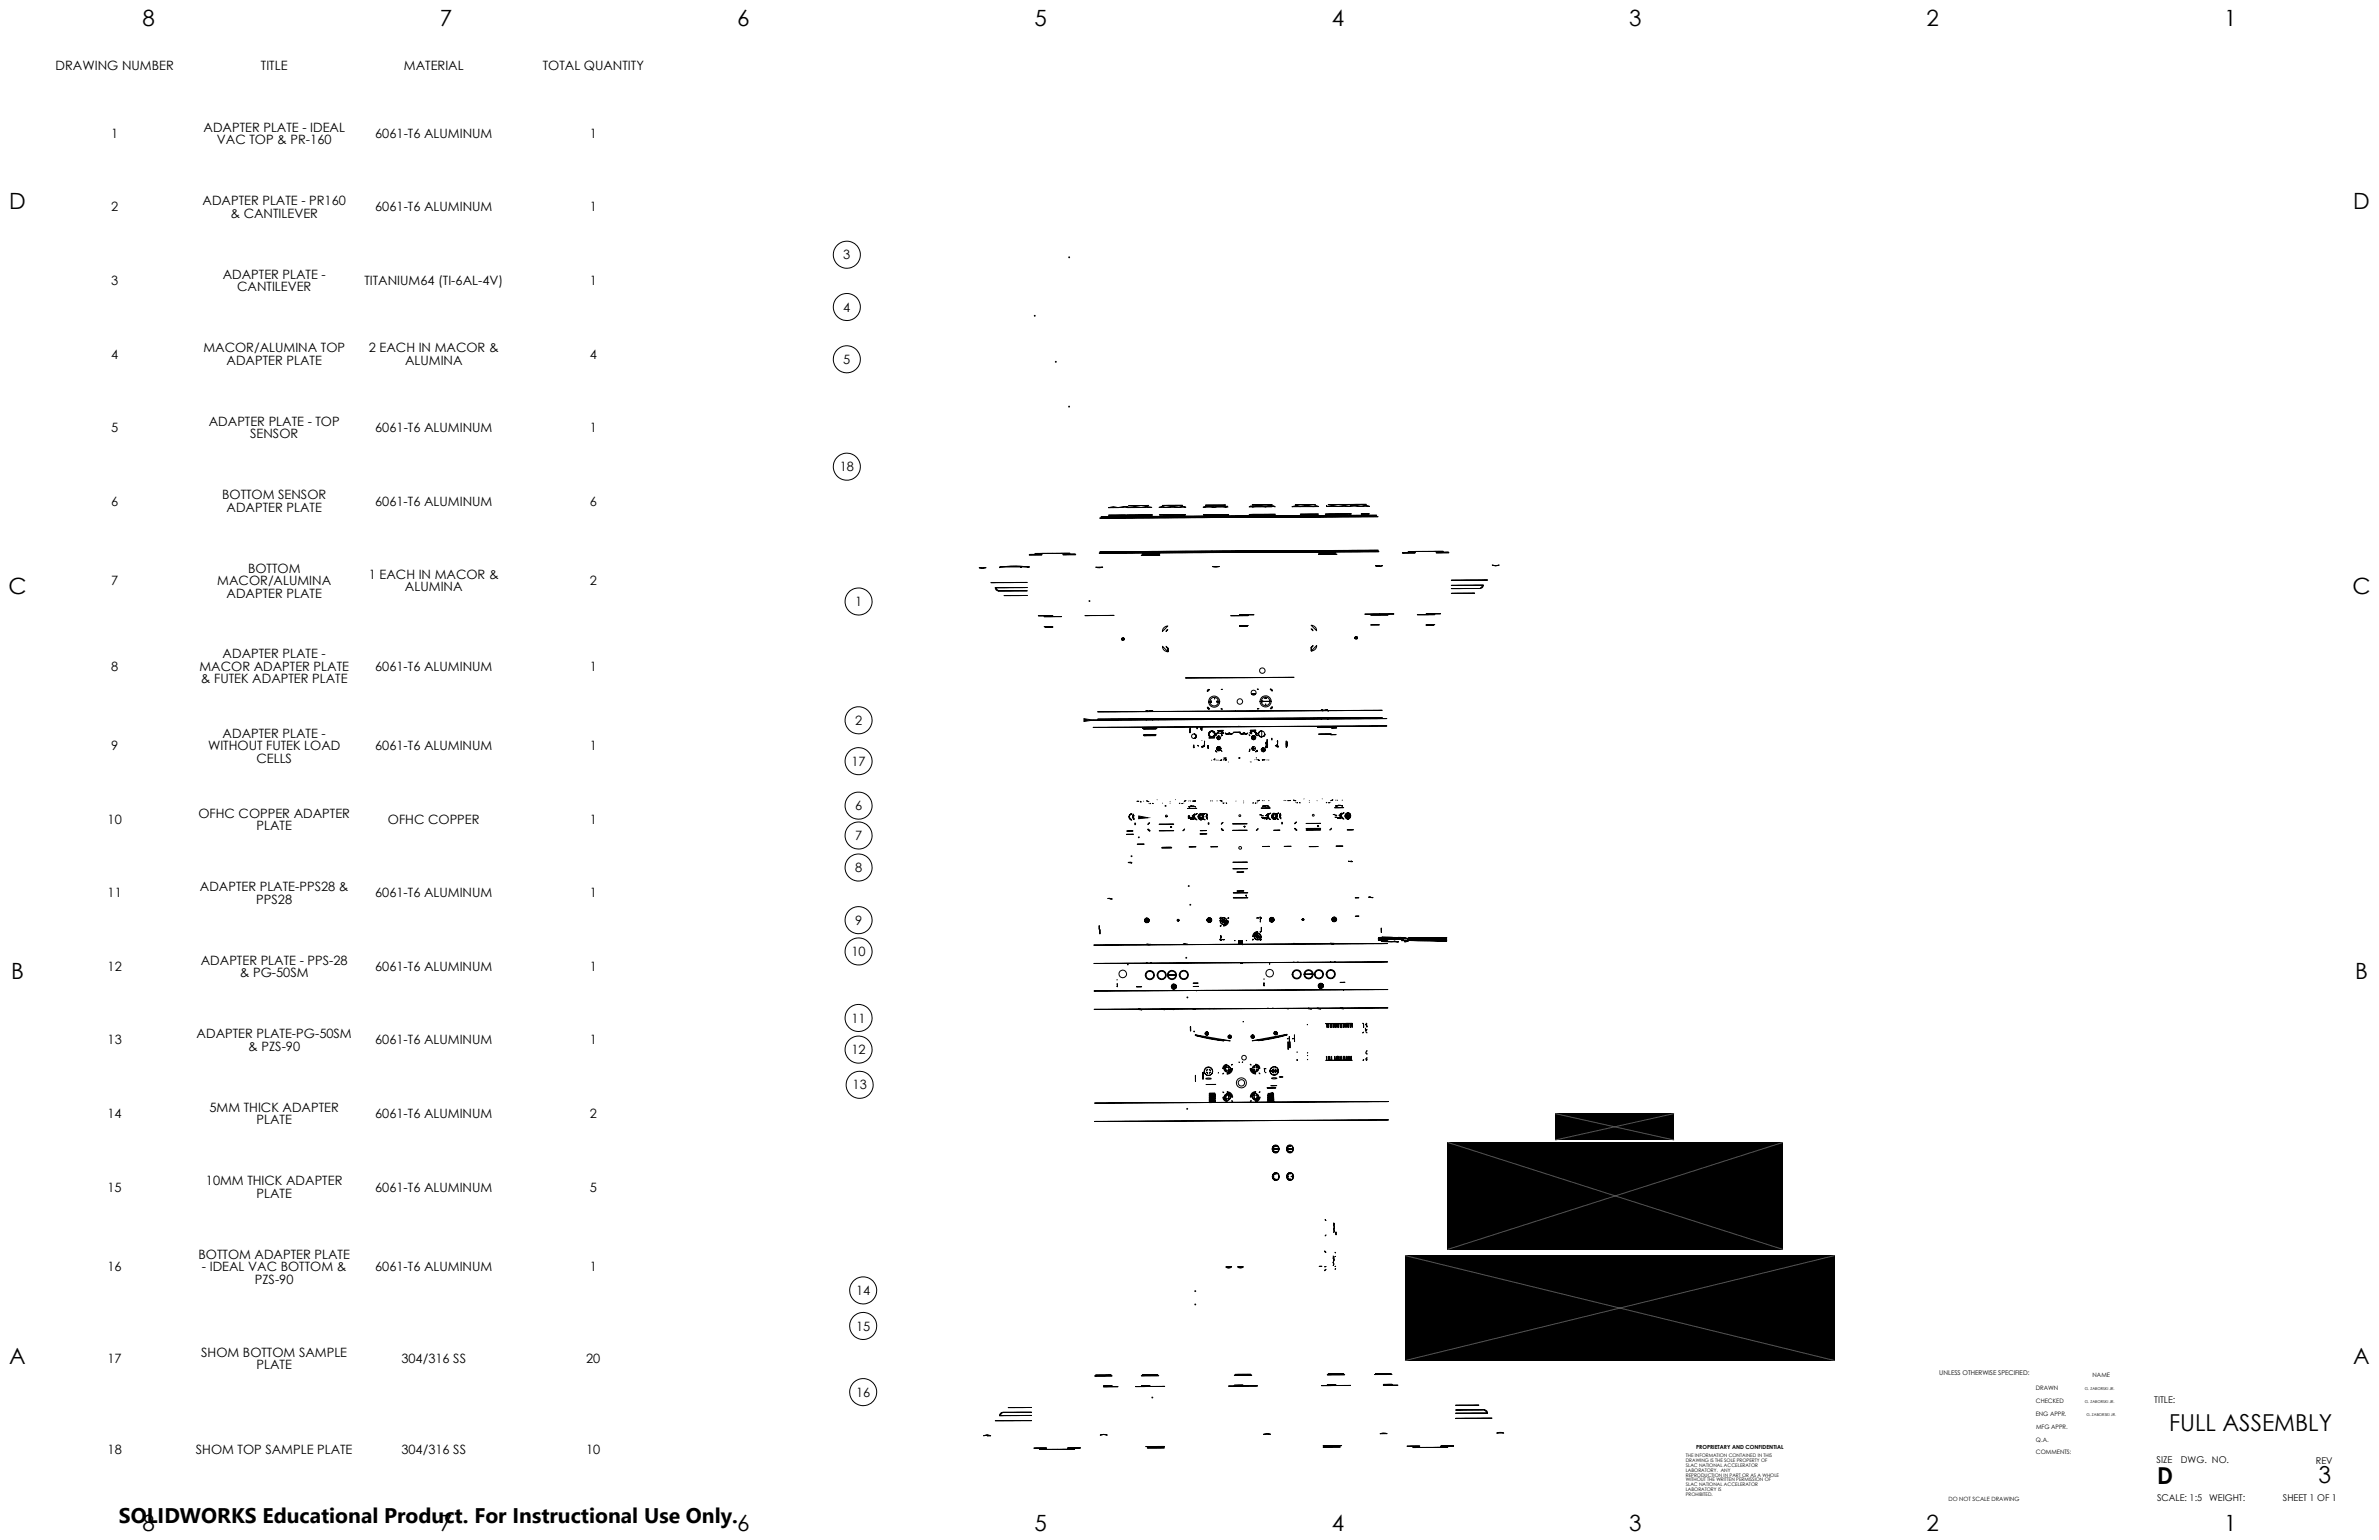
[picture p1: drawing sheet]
<svg xmlns="http://www.w3.org/2000/svg" width="864mm" height="559mm" viewBox="0 0 864 559" stroke-linecap="round" stroke-linejoin="round" font-family="sans-serif">
<defs><g id="words">
<g font-size="8.5">
<text x="787.4" y="519.3">FULL ASSEMBLY</text>
<text x="783.1" y="538.4">D</text>
<text x="841.7" y="538.3">3</text>
</g>
<g font-size="8.1">
<text x="51.7" y="9.3">8</text>
<text x="159.7" y="9.3">7</text>
<text x="267.6" y="9.3">6</text>
<text x="375.5" y="9.3">5</text>
<text x="483.5" y="9.3">4</text>
<text x="591.4" y="9.3">3</text>
<text x="699.4" y="9.3">2</text>
<text x="807.3" y="9.3">1</text>
<text x="3.3" y="76">D</text>
<text x="854.2" y="76">D</text>
<text x="3" y="215.7">C</text>
<text x="853.9" y="215.7">C</text>
<text x="4" y="355.4">B</text>
<text x="854.9" y="355.4">B</text>
<text x="3.3" y="495.1">A</text>
<text x="854.2" y="495.1">A</text>
<text x="51.7" y="555.4">8</text>
<text x="159.7" y="555.4">7</text>
<text x="267.6" y="555.4">6</text>
<text x="375.5" y="555.4">5</text>
<text x="483.5" y="555.4">4</text>
<text x="591.4" y="555.4">3</text>
<text x="699.4" y="555.4">2</text>
<text x="807.3" y="555.4">1</text>
</g>
<text font-size="7.7" x="43.2" y="552.5">SOLIDWORKS Educational Product. For Instructional Use Only.</text>
<g font-size="4.7">
<text x="20.2" y="25.5">DRAWING NUMBER</text>
<text x="94.7" y="25.5">TITLE</text>
<text x="146.6" y="25.5">MATERIAL</text>
<text x="197" y="25.5">TOTAL QUANTITY</text>
<text x="73.9" y="47.8">ADAPTER PLATE - IDEAL</text>
<text x="40.3" y="50">1</text>
<text x="78.7" y="52.3">VAC TOP &amp; PR-160</text>
<text x="136.2" y="50">6061-T6 ALUMINUM</text>
<text x="214.1" y="50">1</text>
<text x="40.3" y="76.7">2</text>
<text x="73.5" y="74.5">ADAPTER PLATE - PR160</text>
<text x="136.2" y="76.7">6061-T6 ALUMINUM</text>
<text x="214.1" y="76.7">1</text>
<text x="83.6" y="79">&amp; CANTILEVER</text>
<text x="306.1" y="94.1">3</text>
<text x="80.8" y="101.2">ADAPTER PLATE -</text>
<text x="40.3" y="103.4">3</text>
<text x="86.1" y="105.7">CANTILEVER</text>
<text x="132.3" y="103.4">TITANIUM64 (TI-6AL-4V)</text>
<text x="214.1" y="103.4">1</text>
<text x="306.1" y="113.1">4</text>
<text x="40.3" y="130.1">4</text>
<text x="73.8" y="127.8">MACOR/ALUMINA TOP</text>
<text x="133.9" y="127.8">2 EACH IN MACOR &amp;</text>
<text x="214.1" y="130.1">4</text>
<text x="82.3" y="132.4">ADAPTER PLATE</text>
<text x="147" y="132.4">ALUMINA</text>
<text x="306.1" y="132">5</text>
<text x="75.8" y="154.5">ADAPTER PLATE - TOP</text>
<text x="40.3" y="156.8">5</text>
<text x="90.8" y="159.1">SENSOR</text>
<text x="136.2" y="156.8">6061-T6 ALUMINUM</text>
<text x="214.1" y="156.8">1</text>
<text x="304.8" y="171">18</text>
<text x="40.3" y="183.5">6</text>
<text x="80.6" y="181.2">BOTTOM SENSOR</text>
<text x="82.2" y="185.7">ADAPTER PLATE</text>
<text x="136.2" y="183.5">6061-T6 ALUMINUM</text>
<text x="214.1" y="183.5">6</text>
<text x="90" y="207.8">BOTTOM</text>
<text x="40.3" y="212.3">7</text>
<text x="78.9" y="212.3">MACOR/ALUMINA</text>
<text x="133.9" y="210.1">1 EACH IN MACOR &amp;</text>
<text x="147" y="214.6">ALUMINA</text>
<text x="214.1" y="212.3">2</text>
<text x="82.2" y="216.9">ADAPTER PLATE</text>
<text x="310.4" y="219.9">1</text>
<text x="80.8" y="238.9">ADAPTER PLATE -</text>
<text x="40.3" y="243.4">8</text>
<text x="72.4" y="243.4">MACOR ADAPTER PLATE</text>
<text x="136.2" y="243.4">6061-T6 ALUMINUM</text>
<text x="214.1" y="243.4">1</text>
<text x="72.9" y="247.9">&amp; FUTEK ADAPTER PLATE</text>
<text x="310.4" y="263">2</text>
<text x="80.8" y="267.7">ADAPTER PLATE -</text>
<text x="40.3" y="272.2">9</text>
<text x="75.5" y="272.2">WITHOUT FUTEK LOAD</text>
<text x="136.2" y="272.2">6061-T6 ALUMINUM</text>
<text x="214.1" y="272.2">1</text>
<text x="93.1" y="276.8">CELLS</text>
<text x="309.1" y="277.9">17</text>
<text x="39" y="298.9">10</text>
<text x="72" y="296.7">OFHC COPPER ADAPTER</text>
<text x="140.8" y="298.9">OFHC COPPER</text>
<text x="214.1" y="298.9">1</text>
<text x="310.4" y="294">6</text>
<text x="93.1" y="301.2">PLATE</text>
<text x="310.4" y="304.9">7</text>
<text x="310.4" y="316.5">8</text>
<text x="72.5" y="323.4">ADAPTER PLATE-PPS28 &amp;</text>
<text x="39" y="325.6">11</text>
<text x="93" y="327.9">PPS28</text>
<text x="136.2" y="325.6">6061-T6 ALUMINUM</text>
<text x="214.1" y="325.6">1</text>
<text x="310.4" y="335.6">9</text>
<text x="309.1" y="346.9">10</text>
<text x="39" y="352.3">12</text>
<text x="72.9" y="350">ADAPTER PLATE - PPS-28</text>
<text x="136.2" y="352.3">6061-T6 ALUMINUM</text>
<text x="214.1" y="352.3">1</text>
<text x="87.1" y="354.6">&amp; PG-50SM</text>
<text x="309.1" y="371.1">11</text>
<text x="71.4" y="376.7">ADAPTER PLATE-PG-50SM</text>
<text x="39" y="379">13</text>
<text x="90.1" y="381.3">&amp; PZS-90</text>
<text x="136.2" y="379">6061-T6 ALUMINUM</text>
<text x="214.1" y="379">1</text>
<text x="309.1" y="382.5">12</text>
<text x="309.5" y="395.3">13</text>
<text x="39" y="405.7">14</text>
<text x="76" y="403.4">5MM THICK ADAPTER</text>
<text x="93.1" y="408">PLATE</text>
<text x="136.2" y="405.7">6061-T6 ALUMINUM</text>
<text x="214.1" y="405.7">2</text>
<text x="74.8" y="430.1">10MM THICK ADAPTER</text>
<text x="39" y="432.4">15</text>
<text x="93.1" y="434.6">PLATE</text>
<text x="136.2" y="432.4">6061-T6 ALUMINUM</text>
<text x="214.1" y="432.4">5</text>
<text x="39" y="461.2">16</text>
<text x="72.1" y="456.7">BOTTOM ADAPTER PLATE</text>
<text x="73.3" y="461.2">- IDEAL VAC BOTTOM &amp;</text>
<text x="136.2" y="461.2">6061-T6 ALUMINUM</text>
<text x="214.1" y="461.2">1</text>
<text x="92.5" y="465.8">PZS-90</text>
<text x="310.8" y="469.9">14</text>
<text x="310.8" y="482.8">15</text>
<text x="39" y="494.5">17</text>
<text x="73.1" y="492.3">SHOM BOTTOM SAMPLE</text>
<text x="93.1" y="496.8">PLATE</text>
<text x="145.7" y="494.5">304/316 SS</text>
<text x="212.8" y="494.5">20</text>
<text x="310.8" y="506.8">16</text>
<text x="39" y="527.8">18</text>
<text x="71.1" y="527.8">SHOM TOP SAMPLE PLATE</text>
<text x="145.7" y="527.8">304/316 SS</text>
<text x="212.8" y="527.8">10</text>
</g>
<g font-size="3.4">
<text x="782" y="508.9">TITLE:</text>
<text x="782.9" y="531">SIZE</text>
<text x="791.7" y="531">DWG. NO.</text>
<text x="840.7" y="531.1">REV</text>
<text x="783" y="544.6">SCALE: 1:5</text>
<text x="801.9" y="544.7">WEIGHT:</text>
<text x="828.7" y="544.6">SHEET 1 OF 1</text>
</g>
<text font-size="2.4" x="704" y="499.1">UNLESS OTHERWISE SPECIFIED:</text>
<g font-size="2.2">
<text x="759.6" y="499.5">NAME</text>
<text x="739" y="504.3">DRAWN</text>
<text x="739.1" y="509.2">CHECKED</text>
<text x="739" y="513.9">ENG APPR.</text>
<text x="739.1" y="518.6">MFG APPR.</text>
<text x="739.1" y="523.3">Q.A.</text>
<text x="739.1" y="527.5">COMMENTS:</text>
</g>
<text font-size="2.1" x="707.3" y="544.5">DO NOT SCALE DRAWING</text>
<text font-size="2" x="615.7" y="525.8">PROPRIETARY AND CONFIDENTIAL</text>
<g font-size="1.8">
<text x="612" y="528.7">THE INFORMATION CONTAINED IN THIS</text>
<text x="612" y="530.5">DRAWING IS THE SOLE PROPERTY OF</text>
<text x="612" y="532.2">SLAC NATIONAL ACCELERATOR</text>
<text x="612" y="534">LABORATORY. ANY</text>
<text x="612" y="535.8">REPRODUCTION IN PART OR AS A WHOLE</text>
<text x="612" y="537.5">WITHOUT THE WRITTEN PERMISSION OF</text>
<text x="612" y="539.3">SLAC NATIONAL ACCELERATOR</text>
<text x="612" y="541.1">LABORATORY IS</text>
<text x="612" y="542.8">PROHIBITED.</text>
</g>
<g font-size="1.4">
<text x="756.9" y="504.3">G. ZABORSKI JR.</text>
<text x="756.9" y="509">G. ZABORSKI JR.</text>
<text x="757.4" y="513.8">G. ZABORSKI JR.</text>
</g>
</g></defs>
<g fill="none" stroke="#000" stroke-width=".36">
<path d="M399.2 188l40.7-.2zM399.7 187.5l40.3-.2zM402.4 184.2l1.7-.4 1.7 .4zM402.4 186.9h6.3zM405.8 184.2l2.4-.4 1.1 .2zM408.9 186.9h9.5zM409.4 183.8l.3 .4h-.6zM409.7 183.5l7.3-.1zM409.7 184.2l2.3-.4 2.2 .4zM414.2 184.2l2-.4 1.9 .3zM420.7 184.1l1.2-.4 1.2 .4zM420.9 186.8h9.5z"/>
<path d="M421.9 183.4h7.4zM423.1 184.1l2.5-.4 2.4 .4zM428 184.1l1.3-.4 1.2 .3zM436.7 184l1.9-.3 2 .3zM436.8 186.8l9.2-.1zM437.6 183.3h7.3zM439.9 187.8l60.4-.3zM439.9 200l60.4-.3zM440 187.3l59.8-.3zM440.6 184l2.2-.4 2.3 .4zM445.1 184l.4-.4 .3 .4zM453.5 183.9l.6-.3 .6 .3z"/>
<path d="M453.5 186.7h1.3zM454.5 183.2h7.4zM454.7 183.9l2.4-.3 2.3 .3zM454.8 186.7l8.2-.1zM459.4 183.9l1.8-.4 .8 .2zM462 183.7l.3-.2 .6 .4zM469 183.9l1.5-.4 1.4 .3zM470.2 183.2l7.3-.1zM471.9 183.8l2.5-.4 2.4 .4zM472 186.6l6.6-.1zM476.8 183.8l.9-.4 1 .4zM481.1 186.5h4.7z"/>
<path d="M481.6 183.4v.4l2.1-.4 2.1 .4h-4.2zM482.1 183.1h7.4zM485.8 183.8l2.1-.4 2.1 .4zM485.8 186.5h4.8zM489.5 183.1l6.5-.1zM490 183.6l1.7-.2 2.4 .3zM494.1 186.5l3-.1zM494.1 183.7l1.6-.4 1.4 .4zM355.4 206h2.6l-1.1 .2zM359.7 211.4l13.2-.1zM361.3 213.3l11.6-.1zM361.3 213.3l1.2 1.1a1.15 1.15 0 0 1-1.2-1.1z"/>
<path d="M362.5 214.4h10.4zM363 205.8l-.2 .2zM363.1 205.7a39 39 0 0 1 10.4 0h-.4l.2 .2-.2-.2zM364.5 216.1h8.4zM370.5 205.7l.2 .3zM373.5 205.7h.1M373.6 205.7h.1M373.6 201.4l4.6-.1zM373.8 201.2h4.4zM375.7 200.8h6.4zM382.1 200.8h6.3zM385.9 201.1h4.5z"/>
<path d="M385.9 201.3h4.6zM397.8 205.8h2.5l-1.1 .2zM399 200.7l50.8-.3zM399.3 200.2l40.6-.2zM414.3 201.5l6.7-.1zM414.8 201l6.2-.1zM440.1 205.6h2.5l-1.1 .2zM449.8 200.4l50.8-.2zM478.6 200.6h6.3zM478.6 201.2l6.8-.1zM499.4 205.3l1.2-.1zM499.4 205.3l1.2 .2z"/>
<path d="M500.6 205.5l1.3-.3zM509.1 200.7l4.6-.1zM509.2 200.5l4.5-.1zM511.2 200.1h6.3zM517.5 200.1h6.4zM521.3 200.4h4.6zM521.3 200.6h4.7zM526.8 210.5h13.2zM526.8 212.4l11.6-.1zM526.8 213.6l10.5-.1zM526.8 215.3l8.5-.1zM538.4 212.3a1.15 1.15 0 0 1-1.1 1.2z"/>
<path d="M541.7 205l1.3 .3zM543 205.3l1.2-.3zM376.9 223.4h5.3zM379 223.8l6.4-.1zM379 227.4l3.2-.1zM379.3 227.7l2.9-.1zM393.8 223.4l5.3-.1zM399.1 223.3h5.3zM407.2 232h.9zM407.2 231.8l.9-.1zM407.2 232.1l.8-.1zM407.3 231.6h.7a.5 .5 0 0 1-.2 .8 .5 .5 0 0 1-.7-.4z"/>
<path d="M422 234.5l2 2a1.99 1.99 0 0 1-2-2zM422.5 227.8l1.4-.6-1.9 2zM423.3 234.5l.7 .7zM423.5 228.7l.4-.2-.6 .7zM424 235.2v1.3zM446.8 223.4h6.3zM449.9 223.1h5.3zM449.9 227h3.2zM449.9 227.3h2.9zM475.9 226.9a2.05 2.05 0 0 1 2 2zM475.9 228.2l.4 .1 .3 .6zM476 234.9l.6-.7-.1 .5z"/>
<path d="M476 234.9v1.3zM478 234.2a1.99 1.99 0 0 1-2 2zM491.8 231.6h.9zM491.9 231.2h.8zM491.9 231.1a.5 .5 0 0 1 .8 .1 .5 .5 0 0 1-.2 .7 .5 .5 0 0 1-.7-.3l.9-.1-.9 .1zM495.4 222.8h5.3zM497.6 223.2l6.3-.1zM497.6 226.8l3.1-.1zM500.7 222.8h5.3zM514.5 223.1l6.3-.1zM517.7 222.7h5.3zM517.7 226.7l3.1-.1z"/>
<path d="M517.7 227l2.8-.1zM398.5 258.3l17.8-.1 2.1-.2-2 .2 32.1-.2zM416 258l.7-.1zM416.2 257.9h.1M416.3 258.2l2-.2zM418.4 258l.2 .2zM430.3 246l39.5-.2zM438.3 256.7l.6 .7zM438.4 250.3l.5-.1-.7 .6zM438.4 250.6l.7-.4-.7 .7zM438.4 256.5l.7 .7-.4-.1zM438.7 254.6h.5a1.57 1.57 0 0 0 1.5 1.6 1.57 1.57 0 0 0 1.6-1.6h.5a2.03 2.03 0 0 1-2.1 2 2.03 2.03 0 0 1-2-2z"/>
<path d="M439.2 253.3a2.03 2.03 0 0 1 2.2-.6 2.03 2.03 0 0 1 1.4 1.9h-.5a1.57 1.57 0 0 0-1.6-1.6 1.57 1.57 0 0 0-1.5 1.6h-.5zM439.6 254.6v.2zM439.6 254.4l.2 .1zM439.6 254.4v.2zM439.6 254.8l.2-.1zM439.7 254.7h.1M439.8 254.5h.1M440.8 253.6l.2-.1zM441.8 254.8h.1M441.9 254.4v.2zM441.8 254.4h.1M441.9 254.6v.2z"/>
<path d="M443.2 257.2l.6 .1zM443.3 250.2l.4-.1zM448.5 258l33.5-.3zM454.4 250.7a.9 .9 0 0 1 1.2-.1 .9 .9 0 0 1 .3 1.1l-.2 .3a.86 .86 0 0 1-1.4-.2l1.6-.1-1.6 .1zM456.4 250l.4 .1zM456.4 257.2l.6-.1zM457.9 253.2a2.03 2.03 0 0 1 2.2-.6 2.03 2.03 0 0 1 1.4 1.9h-3.6a1.55 1.55 0 0 0 1.5 1.6 1.55 1.55 0 0 0 1.6-1.6h.5a2.05 2.05 0 0 1-2.1 2 2.05 2.05 0 0 1-2-2h3.6a1.55 1.55 0 0 0-1.6-1.6 1.55 1.55 0 0 0-1.5 1.6h-.5zM458.3 254.3l.1 .1zM458.3 254.7l.1-.1zM459.2 253.4h.5zM459.2 253.4h.1M459.3 255.5h.2z"/>
<path d="M459.3 255.6h.3zM459.7 253.4h.1M461.1 250.1l.7 .7zM461.2 250l.5 .2 .2 .5zM461.3 257.2l.6-.7-.1 .5zM461.8 256.4l-.2 .5-.5 .2zM479.6 257.7l.6-.1zM479.6 257.7l.3 .1zM479.9 257.8l2-.2zM480 257.9l21.8-.2zM482 258l.2-.1zM393.5 260.8l3.3 .5-3.3 .5z"/>
<path d="M396.8 261.3l21.9-.3zM396.8 263.9l106.6-.5zM398.5 260.9l50-.2zM414.7 264.3l5.3-.1zM415 264.5h4.7zM415 266.7h4.7zM415.3 266.9h4.2zM416 261.2l.2-.1zM418.4 261.2l61.4-.5zM420.4 261.2l.2-.2zM431.8 265.4l.2 .5zM431.9 264.5l-.1 .5z"/>
<path d="M432 265.2v.7zM432 264.4v.8zM432.2 264v.5zM432.8 266.6l.7-.3 .7 1-.7 .6h-.4l-.6-.7zM433.2 270.9l.2 .4zM433.4 270.3v1zM433.5 266.3l.6 .3 .2 .5zM433.5 268l.8-.9-.2 .6zM434.6 264v.5zM434.7 264h.1M434.7 270.4l.4 .4zM435.9 264.1l.1 .3z"/>
<path d="M436 264.4v.4zM436.2 263.9l.1 .6zM436.2 264.5v.6zM436.4 268.7h.1M436.3 270.8l.1 .5zM436.4 270.8h.1M436.5 270.9l.2-.1zM436.5 270.9l.2 .4zM436.7 270.8h.4zM436.9 270.4l.4 .4zM437.2 270.8h.1M437.2 269.7l.1 .8z"/>
<path d="M437.3 268.9l-.1 .8zM438.4 270.5l.1 1zM438.6 270.5v1.1zM438.7 266.4l.4 .8 .8 .4a1.2 1.2 0 0 1-1.2-1.2zM438.8 267.8l2.2-.1zM438.8 266.2l1.1-.9 1 1.1-1 1.1-1-.9zM439 265.6l.9-.4-.8 .4-.4 .8zM439.8 275.8h.1M439.9 265.2l.7 .4 .5 .8-.1-.3v.6l.1-.3-.5 .8-.7 .4 1.1-1.2zM439.9 267.6l.4-.1zM440.1 265.2l.6 .3 .3 .6-.3-.5zM440.8 275.5l.3-.1z"/>
<path d="M440.8 275.5v.3zM441 266.7l-.5 .7zM441.3 272.3l.5 .6zM441.3 266.8l.4-.3-.5 .6zM441.4 266.1h.2l-.3 .3zM441.5 275.8h.1M441.7 271.7a.63 .63 0 0 1 .6-.5 .63 .63 0 0 1 .6 .4l-1 .1a.65 .65 0 0 0 .6 .8 .65 .65 0 0 0 .7-.9 .74 .74 0 0 1-.8 .9 .74 .74 0 0 1-.7-.8zM441.8 267.7h1.3l-.6 .7zM441.9 271.1l.8-.2 .5 .5v.2h-.3a.53 .53 0 0 1-.5 .6 .53 .53 0 0 1-.5-.5l1.3-.1a.74 .74 0 0 0-.8-.7 .74 .74 0 0 0-.7 .8zM442 265.1l2.1-.1zM442 267.3l.4-.2-.6 .6 .7-.6 .5 .4 .1 .2h-1.3l.6 .7-.6-.4zM442 265.7l1-.5-1.1 .9z"/>
<path d="M442.1 265.9l.9-.6 1 .8h-.7l.2 .3-.3-.3 .3 .3-.3-.3h-1.2zM442.1 275.8h.1M442.3 271.9h.1M442.3 271.5h.1M442.6 271.5h.1M442.6 271.8h.1M442.9 276l.6-.3zM443 265.2l.9 .3 .3 .6-.3-.6zM443 265.2l1.1 .9zM443.4 267l.3-.3zM443.4 272.3h.1M443.4 267h.1"/>
<path d="M443.6 266.7h.1M443.6 272.7h.1M444.1 275.1h.1M444.1 275.7h.1M444.4 275.1h.1M444.6 275.7h.6zM444.6 275.1h.6zM444.7 266l.4 .4zM444.8 266l.3 .4zM445 275.7v.3zM445.4 266.5l.3-.2zM445.6 266.2l.2-.1z"/>
<path d="M445.6 266.2l-.3 .3zM445.7 266.2h.1M445.7 266.3l.1 .2zM445.9 266.1h.1M445.9 276.5h.1M445.9 266.1l1.1 .4zM445.9 266.1l.2 .4zM446.3 266l.8 .5zM447.4 266.1l.2-.1-.3 .4zM447.7 265.7h2.6zM448.5 260.7l53.3-.3zM449.5 263.5h.1"/>
<path d="M449.9 275h.1M449.7 275.1l.5-.1zM450 263.5h.1M450.1 266l.3 .3zM450.2 266l.3 .3zM450.7 266.4l.3-.2zM450.7 266.5l.3-.3zM451 266.2h.1M451.1 266.1h.1M451 266.2l.1 .3zM451.3 266.1h.1M451.3 266.1h.6l.5 .4-.5-.4-.3-.1 .8 .5z"/>
<path d="M451.3 266.1l.1 .3zM452.7 266.1l.3-.1-.4 .3zM453.4 266.6l.3 .4zM453.4 272.6l.3-.3zM453.6 272.5h.1M453.7 271.8l-.1 .2zM453.8 265h2.1zM453.9 276.4h.1M454 265.8l.9-.5-1.1 .7zM454 265.5l.9-.4-1.2 .9zM454.2 276.4h.1M454.3 266.1l.2-.1-.3 .3z"/>
<path d="M454.5 267.1a.77 .77 0 0 1 1.2 .2 .77 .77 0 0 1-.4 1.1 .77 .77 0 0 1-1-.7 .75 .75 0 0 0 .9 .7 .75 .75 0 0 0 .6-1 .63 .63 0 0 0-.8-.5 .63 .63 0 0 0-.5 .8 .54 .54 0 0 1 .7-.6 .54 .54 0 0 1 .3 .8 .54 .54 0 0 1-.9 0l-.3-.2zM454.5 271.6h1.3l-.6 .7zM454.6 271.1l.5-.2-.4 .2-.2 .5 .6-.7 .6 .4 .1 .3h-1.3l.2 .5 .5 .2-.7-.4zM454.9 265.1l.7 .3 .4 .6zM454.9 265.1l.8 .4 .3 .5zM454.9 265.3l1 .7zM454.9 267.5h.1M454.9 267.8h.1M455.2 267.5h.1M455.2 267.8h.1M455.5 275.6h.1M455.8 266.5l.5 .5z"/>
<path d="M455.9 266.5l.5 .5zM456 266l.4 .3zM456.1 275h.1M456.1 275.6h.1M456.2 266l.2 .3zM456.3 272.2l-.5 .6zM456.4 272.2l-.5 .6zM456.4 272.3l-.2 .3zM456.5 275.7l.7 .2zM457.2 265.6l.8-.3v2.1a1.06 1.06 0 0 1-1-.7 1.06 1.06 0 0 1 .2-1.1zM458 272.3l.5-.2zM458 272.3l.7 .4z"/>
<path d="M458 271.6l.6-.2-.5 .2-.2 .5 .4-.6 .4 1.3a.72 .72 0 0 1-.7-.4 .72 .72 0 0 1 0-.8zM458 271.8l.3-.2-.3 .7zM458.2 275.7h1zM458.2 275.7h.1M458.4 271.5h.1M458.3 271.6l.2 .5h-.4zM458.5 271.5l.4 1.2 .3-.6v-.2l-.3 .8 .2-.6h-.4l.2 .6-.4-1.2 .2 .6-.2-.6 .7 .4-.7-.4 .4-.1 .3 .4 .1 .3-.7-.7 .6 .5v.5l-.3 .3zM458.5 271.5h.1M458.7 272.1l.5-.2zM458.8 272.7h.1M459.2 266.3l-.3 .9zM459.6 270.8v.6z"/>
<path d="M459.6 269.2v.6zM459.6 269.6v1.7zM460 275.7h.1M460 268.3v1.9zM460 270.7v.6zM460.1 269.2v1.1zM460.1 270.3v1zM460.6 275.7h.1M461.7 267.9v.6zM463 270.5l.6 .1zM463.3 270.5h.2zM463.5 270.4h.1"/>
<path d="M463.5 270.4l.2 .1zM463.7 270.2h.1M463.6 270.2l-.1 .2zM463.7 270.6h.1M463.6 270.6l.2 .1zM463.8 268.9h.1M463.7 270.8l-.1 .3zM463.8 270.3l-.1 .2zM463.8 268.9v1.1zM463.9 270.7h.1M463.9 270.7l.1 .4zM466.9 270v1.1z"/>
<path d="M466.9 268.9v1.1zM467.1 270v.5zM467.1 270.4l-.2 .7zM467.1 269v1zM467.1 269v.5zM467.1 269.5v.5zM467.1 270v.8zM478.3 263.9h5.3zM478.6 266.4l4.7-.1zM479.6 260.9l2.7-.2zM482 260.9l21.4-.2zM483.1 266.6h1.9z"/>
<path d="M483.3 264.2l1.9-.1zM409.9 296.5l.9 1.1-.8-.5zM410.1 295.8l-.2 .7zM410.3 295.5l.6-.2-.8 .5 .4-.4-.4 .4zM410.5 295.4l.4-.1zM411.2 296.5l.5 .9zM411.2 296.2v.3zM411.2 296.2l.2 .1zM411.4 295.8h.1M411.4 295.9l-.2 .3zM411.4 295.9l.2 .2zM411.4 295.4v.3z"/>
<path d="M411.4 295.8l.2 .2zM411.4 296.5l.3 .6zM411.6 296.1l-.2 .2zM411.6 296h.1M412 298.7l.2 .1-.2 .5zM412.9 290.7h.1M412.8 290.8h.6zM413.4 296.1l3.3 .6-3.4 .4zM414.1 290.8l.1 .3zM415.1 290.7h.1M416.2 290.6l.7 .2zM416.9 298.8l.4-.2-.6 .6z"/>
<path d="M417.1 290.8h.1M417.1 291.5h.1M417.4 291.6l.3-.1zM418.4 291.5l.2 .1zM420.1 290.2h.1M420.8 299.1l5.3-.1zM422 291.4h.1M423.2 296.3h.5zM424.8 290.8h.1M424.8 291.4h.1M425 300l.1 .2zM425 300h.1"/>
<path d="M425.2 299.9l.1 .3zM426.7 290.1h.1M428.1 291.6l.2-.2zM429 291.6h.3zM429.7 291.4h.1M429.9 290.8l.6-.3zM431.1 293.4l3.3-.1zM431.3 296.2l.3-.1zM431.3 296.8l.3 .1zM431.6 296.1l.3 .1zM431.7 290.6h.1M431.7 292.7h.1"/>
<path d="M431.6 296.9l.3-.1zM431.6 296.9h.8zM431.7 292.7l.6-.2zM431.7 292.7l1-.2zM431.7 292.8h.1M431.9 292.7h.1M431.9 292.7l1.4-.2zM432.2 297l1.2-.1zM432.2 297l1.3-.1zM432.3 296.9h.1M432.2 297h.1M432.2 290.7h.1"/>
<path d="M432.2 297.2l1.2-.1zM432.3 297.1l1-.1zM432.3 296.9h.4zM432.3 297.2l1-.2zM432.7 296.1l.8 .1zM432.7 296.9l.8-.1zM432.9 290.7h1.1zM433.1 297.3l.3-.1zM433.3 295.7h.1M433.3 295.7h.3zM433.3 292.5l.6 .2zM433.3 297.3h.1"/>
<path d="M433.4 296.9h.1M433.5 297.1h.1M433.5 295.8l.1 .3zM433.5 296.4l1 1.1a1.17 1.17 0 0 1-1-1.1zM433.6 296.1l-.1 .3zM433.6 296.1h.1M433.6 295.3l.1 .3zM433.7 295.6h.1M433.6 295.9h.1M433.6 295.7h.1M433.6 295.8h.1M434 290.6h.1"/>
<path d="M434 292.8h.1M433.9 295.6l.8-.4zM434.9 296.3l1 1.2a1.09 1.09 0 0 1-1-1.2zM435.2 296.3l.8 1-.8-.6zM435.2 295.5l.7-.3-1 1.1zM435.5 296.3l.5 .6zM435.7 295.4h.6l.4 .4 .2 .5h-.4a.48 .48 0 0 0-.5-.5 .48 .48 0 0 0-.5 .5h-.3v-.2zM436 297.3l-.1 .2zM436.3 295.3l.4 .3zM436.5 296.3l-.4 .6zM436.7 295.6l.3 .7zM436.8 295.5l.7-.3z"/>
<path d="M436.9 296.3l-.8 1zM437 296.3l-.3 .7 .8 .5-.8-.5-.7 .5 .6-.4zM437.2 295.3l.3-.1zM437.9 296.3l.4 1zM437.9 296.1h.2zM437.9 296.1v.2zM438 295.6l.3 .2zM438 295.8h.1M438 295.8l-.1 .3zM438.1 295.2l-.1 .4zM438.1 296.3l.2 .7zM438.2 295.9l-.1 .2z"/>
<path d="M438.3 295.9h.1M438.6 298.5l.3 .2-.2 .5zM439.5 290.6h.1M440.1 290.6h.1M441.8 290.6h.1M442.9 290.4l.6 .3zM443.7 298.5l.3-.1-.7 .7zM443.8 290.7h.1M443.7 291.3h.1M444.1 291.5l.3-.1zM445.1 291.4l.2 .1zM447.4 298.9h5.3z"/>
<path d="M448.7 290.7h.1M451.4 290.7h.1M451.4 291.3h.1M451.6 299.8l.2 .3zM451.7 299.9h.1M451.7 300h.1M451.8 299.8l.2 .2zM454.8 291.4l.2-.1zM455.6 291.4h.4zM456.4 290.6h.1M456.4 291.3h.1M456.5 290.6l.7-.2z"/>
<path d="M457.3 295.7h.6zM457.8 293.2h3.3zM457.9 296.1l.4-.2zM457.9 296.6l.4 .2zM458.3 295.9l.3 .2zM458.3 296.8l.3-.2zM458.3 296.8l.8-.1zM458.3 290.5h.1M458.4 292.6h.1M458.4 292.6l1.1-.3zM458.6 292.6h.1M458.6 292.6l1.4-.2z"/>
<path d="M458.8 296.9l1.3-.2zM458.8 296.9l1.3-.1zM458.8 296.9h.1M458.9 290.5h.1M458.9 296.8h.1M458.9 297.1l1.2-.1zM459 297l1-.1zM459 296.8l.4-.1zM459.4 295.9l.7 .2zM459.4 296.7l.7-.1zM459.7 297.2l.4-.1zM460 295.5h.1"/>
<path d="M460 295.5l.3 .1zM460 292.4l.6 .2zM460 296.9h.1M460.1 297h.1M460.3 295.7h.1M460.2 296.2l1 1.2a1.17 1.17 0 0 1-1-1.2zM460.3 296h.1M460.2 296v.2zM460.3 295.1l.1 .4zM460.3 295.6l-.1 .4zM460.3 295.6h.1M460.4 295.5h.1"/>
<path d="M460.6 290.5h.1M460.7 292.7h.1M460.6 295.5l.7-.4zM461.6 296.2l1 1.2a1.09 1.09 0 0 1-1-1.2zM461.8 296.2l.8 1zM461.9 295.4l.7-.3-1 1.1zM462.2 296.2l.4 .6zM462.4 295.3h.6l.4 .3 .1 .6h-.3a.5 .5 0 0 0-.5-.5 .5 .5 0 0 0-.5 .5h-.4v-.3zM462.6 297.2v.2zM462.7 297.2v.2zM463 295.1l.4 .4zM463.2 296.2l-.5 .6z"/>
<path d="M463.4 295.5h.1M463.4 295.5l.8-.4-.8 .4 .3 .7zM463.4 296.9l.7 .4zM463.5 296.2l-.8 1zM463.6 296.2a1.1 1.1 0 0 1-.9 1.2l.6-.5zM463.8 295.2l.4-.1zM464.5 296.2l.5 .9zM464.6 295.9l.2 .1zM464.6 295.9l-.1 .3zM464.7 295.5h.1M464.7 295.6l-.1 .3zM464.7 295.6l.2 .2z"/>
<path d="M464.7 295.1v.4zM464.7 295.5l.3 .2zM464.7 296.2l.3 .6zM464.8 296l-.1 .2zM464.9 295.8l-.1 .2zM464.9 295.8h.1M465.3 298.4l.3 .2-.2 .4zM466.2 290.4h.1M466.7 290.5h.1M467.5 290.5h1zM468.5 290.4h.1M469.5 290.3l.7 .2z"/>
<path d="M470.1 298.6l.6-.3-.7 .6zM470.4 290.5h.1M470.4 291.2h.1M470.8 291.4l.2-.2zM471.7 291.2l.3 .2zM473.4 289.9h.1M474.1 298.8h5.3zM475.3 291.1h.1M475.3 290.5h.1M478.1 290.5h.1M478.3 299.7h.1M478.3 299.8h.1"/>
<path d="M478.4 299.8h.1M478.3 299.7l.2 .2zM478.4 299.9h.1M478.5 299.6l.2 .3zM480 289.8h.1M481.4 291.3l.3-.2zM482.3 291.3h.3zM483 290.5h.1M483.1 291.1h.1M483.2 290.5l.7-.3zM483.9 295.6l.7-.1zM484.5 293.1h3.3z"/>
<path d="M484.6 295.9l.3-.1zM484.6 296.5l.3 .1zM484.9 295.8l.4 .1zM484.9 296.6l.4-.1zM485 290.3h.1M485 292.4h.1M485.1 292.4h.1M485 292.4l1.1-.2zM485.2 292.4l1.5-.2zM485.2 292.4h.1M485.5 296.7l1.5-.1zM485.5 296.8l1.3-.1z"/>
<path d="M485.6 290.4h.1M485.6 296.9h1.1zM485.6 296.9l1-.2zM485.6 296.9l1.1-.1zM486 295.8l.8 .1zM486.1 296.6h.1zM486.1 296.6l.7-.1zM486.4 297l.3-.1zM486.6 295.4h.1M486.6 295.4l.3 .1zM486.6 296.7h.2zM486.7 292.2l.5 .2z"/>
<path d="M486.8 296.8h.1M487 295.6h.1M486.9 296.1l1 1.1a1.09 1.09 0 0 1-1-1.1zM486.9 295.8h.1M486.9 295.8v.3zM486.9 295l.2 .3zM487 295.4h.1M487 295.5h.1M486.9 295.6v.2zM487.3 290.4h.1M487.3 292.5h.1M487.3 295.2l.7-.3-.8 .5z"/>
<path d="M488.2 296.1l1 1.1a1.09 1.09 0 0 1-1-1.1zM488.5 296.1l.8 .9zM488.5 295.3l.8-.4-1.1 1.2zM489 295.7l.5-.1 .3 .5h-1zM489.1 295.1h.2a.63 .63 0 0 1 .9 .3 .63 .63 0 0 1-.4 .9l-.4 .3 .4-.5h-.9l.4 .5-.5-.5h-.3zM489.3 294.9l.7 .4zM489.3 297l-.1 .2zM489.4 297l-.1 .2zM490 295.3l.3 .8zM490.2 296.1l-.8 .9zM490.3 296.1a1.1 1.1 0 0 1-1 1.1l.6-.4zM408.9 302.8l2.5-.1z"/>
<path d="M409 301.6l2.3-.1zM409.5 313l1.4 .1zM409.7 312.9l1 .1zM410.3 312.9h.4zM412.8 306.3h2.6zM416.7 300.8l.7 .7-.5-.2zM416.8 300.8l.7 .7zM420.8 301.4h5.3zM421.7 307.7l3.7-.1zM421.9 307.5l3.3-.1zM425.1 300.1h.1M425 300.1h.1"/>
<path d="M429.4 301.4l.6-.6zM431.6 307.3h2.6zM435.6 302.6h2.5zM435.7 301.4h2.3zM439.5 307.3l2.5-.1zM443.4 300.7l.6 .6-.5-.1zM443.5 300.7l.6 .6zM447.5 301.3h5.3zM447.5 312.9l5.3-.1zM447.5 315.2h5.3zM449 316.4h2.5zM456.7 300.6l-.7 .7z"/>
<path d="M458.3 307.2l2.5-.1zM462.4 301.3l2.2-.1zM466.2 307.1h2.5zM470 300.6l.7 .6-.5-.2zM470.1 300.6l.7 .6zM474.1 300.6h5.3zM474.1 301.2l5.3-.1zM475.2 307.2h3.3zM482.7 301.2l.7-.7zM485 307h2.5zM489 301.1h2.3zM489.6 312.6l1.2 .1z"/>
<path d="M489.7 312.5h.1M490.3 312.5h.4zM490.8 312.7h.1M399 335.8v1.5zM399.3 337.3v1.6zM402.1 326h.7zM402.8 326.1l1 .1zM415.6 334l.2 .5 .5 .3-.5-.3zM415.7 333.4l.6-.3a.7 .7 0 0 1 .8 .9l-.2-.6-.6-.2a.9 .9 0 0 1 .8 1.2 .9 .9 0 0 1-1.4 .4 .9 .9 0 0 1 0-1.4zM415.8 333.4l.5-.2 .4 .4a.57 .57 0 0 1 .2 .9 .57 .57 0 0 1-.9-.1l-.4-.4zM415.8 333.4l.5-.2v1.3l.6-.5h-.6v-.8v.8h.7l-.4 .6-.3 .1v-.7h-.7zM416 333.6l.3-.2v1.1v-.5h-.5z"/>
<path d="M416.2 334.2h.1M416.2 333.8h.1M416.5 333.8h.1M416.5 334.1h.1M427.4 333.9l.4 .2zM427.4 333.7l.4-.1 .2 .3-.5-.2 .5 .2a.34 .34 0 0 1-.5 .3 .34 .34 0 0 1-.1-.5zM427.5 333.7l.4 .2-.1 .2-.4-.2zM438.4 333.2a.76 .76 0 0 1 .9-.2 .76 .76 0 0 1 .4 .9l.1-.1a.77 .77 0 0 1-.8 .9 .77 .77 0 0 1-.7-.9l.2 .1h-.2a.74 .74 0 0 0 .7 .7 .74 .74 0 0 0 .7-.7l-.2-.1h.2a.75 .75 0 0 0-.7-.7 .75 .75 0 0 0-.8 .7l1.3 .1-1.2-.1a.73 .73 0 0 1 .7-.7 .73 .73 0 0 1 .7 .7h-.4l.4 .1-.4-.1h.2a.53 .53 0 0 0-.5-.5 .53 .53 0 0 0-.5 .5l1.2 .1a.74 .74 0 0 1-.7 .7 .74 .74 0 0 1-.7-.7h.7h-.9zM438.5 333.8l1 .1a.53 .53 0 0 1-.5 .5 .53 .53 0 0 1-.5-.5h.5zM438.9 334h.1M438.9 333.7h.1M439.1 333.7h.1"/>
<path d="M439.2 334h.1M442.9 334l.8 .1-.1 .3v-.3l-.5-.1a1.13 1.13 0 0 0 1.5 1.3l.7-.9-1.7-.3 .1-.3v.3l1.7 .4-1.2 1.2 .2-.2a1.27 1.27 0 0 1-1.5-1.5zM443 334h.1M443 335.9l.3-.1-.4 .3zM443 332.9l.3-.1-.5 .5zM443.1 340l.1 .4zM443.1 333.5a1.27 1.27 0 0 1 1.6-.4 1.27 1.27 0 0 1 .7 1.4l.2-.3-.8 1.1-.4 .2 1-1-.7-.2v-.3v.3l.6 .1a1.13 1.13 0 0 0-.9-1.3 1.13 1.13 0 0 0-1.3 .9l1.6 .3-.1 .3 .1-.3-1.8-.3zM443.3 336h.1M443.2 339.5l-.1 .5zM443.2 339.6l-.1 .4zM443.6 334.4l.4 .4zM443.7 333.8l.6-.1z"/>
<path d="M444 334.8l.6-.2zM444.3 333.7l.4 .3zM445.3 334.4h.1M445.6 334.3l.1-.1a1.78 1.78 0 0 1-1.6 1.6l1.1-.9zM445.8 333h.3l-.4 .3zM445.9 334.2a1.87 1.87 0 0 1-1.8 1.8l.3-.3a2.29 2.29 0 0 0 1.5-1.5zM446.1 333.2h.1M447.7 324h5.3zM447.7 325.8h5.3zM449 323.3h2.6zM452.3 324.8l.1 .3zM452.3 324.9l.2 .2z"/>
<path d="M452.3 324.9h.1M452.4 324.9h.1M452.4 325h.1M455.3 338.6l1.3-.6-.3 .3a2.3 2.3 0 0 0-1.6 1.6zM455.4 339.6h.1M455.5 338.8l1.1-.5-.3 .3a1.23 1.23 0 0 1 1.5 1.5l-.8-.2 .1-.2v.2l.6 .1a1.13 1.13 0 0 0-1.6-1.2l-.7 .8 1.7 .3-.1 .2v-.2l-1.7-.3 1-1-1 1 .8 .1-.1 .3v-.3l-.6-.1a1.15 1.15 0 0 0 .9 1.3 1.15 1.15 0 0 0 1.4-.8l-1.7-.5 1.8 .5a1.26 1.26 0 0 1-1.5 1 1.26 1.26 0 0 1-1-1.5l-.2 .2 .4-.7-.5 .8zM456.1 339.4l.5-.1zM456.1 333.1h.9zM456.2 338.4h.3l-.7 .4zM456.6 339.3l.5 .4zM457.3 332.7l.6 .6zM457.4 332.9l.3 .3z"/>
<path d="M457.5 333.2h.1M457.4 338.3l.4-.4zM457.5 338h.1M457.5 333.6l.1 .5zM457.5 334.5h.1M457.6 334.1l-.1 .4zM457.9 336.5v1.4zM461 333.1l1-.2 .5 .8-.3-.5-.6-.2a.81 .81 0 0 1 .8 .9 .81 .81 0 0 1-1.1 .6l-.5-.8zM461.1 333.2l.5-.2 .4 .3a.68 .68 0 0 1-.2 1.2 .68 .68 0 0 1-.9-.8l.3 .6 .5 .2-.8-.8zM461.2 333.2l.4-.2 .1 1.3 .5-.6h-.5l-.1-.7 .1 .7h.7v.3l-.7 .5-.2-1.3-.4 .5h.6v.8v-.8h-.8zM461.5 333.6h.1M461.5 333.9h.1"/>
<path d="M461.6 333.2l.1 1.1zM461.8 333.5h.1M461.9 333.9h.1M472.8 333.4l.5 .2-.3 .1 .1 .2 .2-.2a.27 .27 0 0 1-.3 .3 .27 .27 0 0 1-.3-.3h.3l-.2-.3-.1 .3zM472.8 333.4l.4 .1-.2 .2 .1 .2-.3-.1zM483.7 333l.9-.2 .6 .8a.83 .83 0 0 0-.8-.7 .83 .83 0 0 0-.8 .7l.7 .7-.5-.1-.2-.6a.75 .75 0 0 0 .7 .8 .75 .75 0 0 0 .8-.8h-.2a.53 .53 0 0 0-.6-.5 .53 .53 0 0 0-.5 .5h-.2a.76 .76 0 0 1 1-.5 .76 .76 0 0 1 .3 1.1 .76 .76 0 0 1-1.2 0l-.2-.6zM484.2 333.4h.1M484.2 333.8h.1M484.5 333.4h.1M484.5 333.7h.1M484.9 333.6h.2l-.2 .5-.6 .2zM491.9 325.8h1.4z"/>
<path d="M492 332.5l1.3-.1zM496.8 325.5h.7zM497.5 325.6l.9 .1zM501.4 336.7v1.7zM397.1 342.9l19.3-.1-.2-.2 1.7 .1h-1.5l1 .1h-.8h.4h12.7l-.2-.3 1.7 .1h-1.5l1 .1-.8 .1h.5l39.3-.3-.2-.2 1.7 .1h-1.5l1 .1h-.8h13.1l-.1-.3 1.6 .2-1.4-.1 1 .1-.9 .1 20.5-.1zM397.1 349.6l106.6-.6zM397.1 359.6l106.7-.5zM405.5 357h.1M405.5 357.9l.1 .1zM405.6 355.5h.1M405.6 357v1zM409.4 349.7v.5z"/>
<path d="M412.5 358.1l1.9-.1zM416.2 352.7a1.67 1.67 0 0 1 2.6 .3 1.67 1.67 0 0 1-.9 2.4 1.67 1.67 0 0 1-2.2-1.6h.3a1.41 1.41 0 0 0 1.9 1.3 1.41 1.41 0 0 0 .5-2.3 1.41 1.41 0 0 0-2.3 .5l-.1 .5h-.3zM416.2 349.5l.2-.1zM417.7 349.5l.2-.1zM420.5 352.6a1.67 1.67 0 0 1 2.7 .3 1.67 1.67 0 0 1-1 2.5 1.67 1.67 0 0 1-2.1-1.6h.2a1.41 1.41 0 0 0 1.9 1.3 1.41 1.41 0 0 0 .5-2.3 1.41 1.41 0 0 0-2.3 .5l-.1 .5h-.2zM424 353.8h2.8zM424.3 352.6a1.69 1.69 0 0 1 1.8-.3 1.69 1.69 0 0 1 1 1.5h-3.1a1.39 1.39 0 0 0 1.4 1.4 1.39 1.39 0 0 0 1.4-1.4h.3a1.68 1.68 0 0 1-1.7 1.7 1.68 1.68 0 0 1-1.6-1.7h3a1.39 1.39 0 0 0-1.4-1.4 1.39 1.39 0 0 0-1.4 1.4h-.2zM425.3 358l.2 .3zM425.3 358.1l.6 .7zM425.4 357.9h.2l-.2 .1 .1 .2zM425.4 357.8l.4-.3-.2 .4zM425.4 358h.4z"/>
<path d="M425.4 357.3a.87 .87 0 0 1 1-.2 .87 .87 0 0 1 .6 .9l-.2 .5 .2-.5a.84 .84 0 0 1-.9 .9 .84 .84 0 0 1-.8-1l-.1 .1zM425.5 358.3h.1M425.7 357.3l.3-.1-.6 .5zM425.7 358.4h.3zM425.7 358.4l.2 .4zM425.8 358.4l.2 .1zM425.8 357.8l.1 .2-.3 .2zM425.9 358l.4-.1-.4 .1 .2 .2zM425.9 357.5l.4 .1-.4 .2zM425.9 358.5l.3 .1-.3 .2 .7-.2-.1-.5-.2 .1 .3-.2 .1 .5 .2-.9-.2 1-.8 .2zM425.9 358.8l.3-.1zM426 358h.3z"/>
<path d="M426 357.4l.3 .1zM426 357.2l.2 .2zM426 358.2h.1M426.2 357.3l.7 .3-.6 .5 .4-.2-.2 .1 .1-.4zM426.3 357.5l.2 .5zM426.3 357.6h.3zM426.4 358.1l.2 .1-.3 .2zM426.4 357.4h.2zM426.5 357.9h.2zM426.6 358.6h.1M426.6 357.6l.1 .3zM426.6 357.4l.2 .3z"/>
<path d="M428.6 352.6a1.66 1.66 0 0 1 2.6 .4 1.66 1.66 0 0 1-1.1 2.4 1.66 1.66 0 0 1-2-1.6h.2a1.39 1.39 0 0 0 2 1.3 1.39 1.39 0 0 0 .4-2.3 1.39 1.39 0 0 0-2.3 .4l-.1 .6h-.2zM429.6 349.4l.2-.1zM431.1 349.4l.1-.1zM433.1 356.8l1.8-.1zM433.1 358l1.9-.1zM434.4 359.5h.1M442.8 340.8l.5 .5zM442.9 340.8l.4 .4zM443.2 340.8h.1M443.8 340.9h.7zM448.2 341.3h.2zM449.9 341.3h.1"/>
<path d="M449.7 341.4l.7-.1zM449.7 341.4h.1M449.7 341.6l1.3-.1zM449.7 341.7l1.3-.2zM449.7 341.7l.2 .1zM449.7 341.9l1.3-.1zM449.7 341.9l.2 .1zM449.7 342.2l1.3-.1zM449.7 342.2l.2-.1zM449.7 342.2l.2 .1zM449.7 342.4l1.3-.1zM449.7 342.4l.2 .1z"/>
<path d="M449.9 341.5h.1M449.8 342.2l1.2-.2zM449.9 341.8h.1M449.9 342.3h.1M449.9 341.5l.9-.1zM449.9 341.5l.9-.2zM449.9 341.8l.9-.2zM449.9 341.8l.9-.1zM449.9 342l.9-.1zM449.9 342.1l.9-.2zM449.9 342.3l.9-.1zM449.9 342.5l.9-.1z"/>
<path d="M449.9 342.6l.9-.1zM450.4 349.6l.7-.1zM450.8 341.4l.2 .1zM450.8 341.6l.2-.1zM450.8 341.7h.2zM450.8 341.9l.2-.1zM450.8 342.4l.2-.1zM451 342.1h.1M450.9 341.9h.1M451 342.2h.1M450.9 342.4h.1M451 342.8h.1"/>
<path d="M452.4 341.3l.2-.1zM454.7 341.1l.3-.3zM454.7 340.8h.1M456 340l.4 .4zM456.4 340.4l.6-.2zM457.4 341.2l.5-.5zM458.8 356.7v.9zM458.8 356.7h.1M458.9 355.2h.1M458.8 357.6h.1M460.9 349.4v.5zM469.5 352.4a1.66 1.66 0 0 1 2.7 .4 1.66 1.66 0 0 1-1.1 2.4 1.66 1.66 0 0 1-2-1.6h.2a1.39 1.39 0 0 0 2 1.2 1.39 1.39 0 0 0 .4-2.2 1.39 1.39 0 0 0-2.3 .4l-.1 .6h-.2z"/>
<path d="M469.6 349.2l.2-.1zM473.6 353.6l2.8-.1zM473.9 352.4a1.69 1.69 0 0 1 1.8-.4 1.69 1.69 0 0 1 1 1.5l-3.1 .1a1.39 1.39 0 0 0 1.4 1.3 1.39 1.39 0 0 0 1.4-1.4h.3a1.68 1.68 0 0 1-1.6 1.7 1.68 1.68 0 0 1-1.7-1.6l3-.1a1.39 1.39 0 0 0-1.4-1.4 1.39 1.39 0 0 0-1.4 1.5h-.2zM477.6 352.4a1.66 1.66 0 0 1 2.6 .3 1.66 1.66 0 0 1-1 2.4 1.66 1.66 0 0 1-2.1-1.6h.3a1.39 1.39 0 0 0 1.9 1.3 1.39 1.39 0 0 0 .5-2.3 1.39 1.39 0 0 0-2.3 .5l-.1 .5h-.3zM478.6 357.7l.6 .8zM478.6 357.6l.3 .1zM478.7 357.6l.5 .2-.2 .1zM478.7 357.5l.2 .1zM478.8 357a.87 .87 0 0 1 1-.2 .87 .87 0 0 1 .5 .9l-.3-.6 .2 .2a.97 .97 0 0 1-.3 1.3 .97 .97 0 0 1-1.3-.2 .97 .97 0 0 1 .2-1.4zM478.8 358h.1M478.9 357.4l.2-.2zM479 357l.4-.1-.4 .3 .2-.2 .3 .4-.3 .1 .1-.1-.3-.3-.2 .3z"/>
<path d="M479.1 358.1l.1 .4zM479.1 358.1l.2 .1zM479.1 357.5l.5 .3-.4-.1 .1 .2zM479.1 358l.2 .1zM479.3 357.6l.3 .1zM479.4 356.9l.1 .2zM479.4 357.1l.3 .1zM479.6 357.2l.2 .5zM479.7 357.7h.6l-.1 .5-.2-.5 .2 .3-.2-.2 .1 .3-.2 .1h.2l-.9 .3 .2-.3 .1 .1-.3 .2 .4-.2-.4 .2 .9-.4h-.3l.2-.4-.4 .4 .3-.4zM479.7 357.3h.2zM479.7 357.1h.3zM479.7 357.2l.2 .1z"/>
<path d="M479.9 358h.1M479.9 357.4l.2 .1zM480 358.3h.1M480 357.1l.1 .4zM480.1 357.6h.1M481.9 352.3a1.66 1.66 0 0 1 2.6 .4 1.66 1.66 0 0 1-1 2.4 1.66 1.66 0 0 1-2.1-1.6h.3a1.39 1.39 0 0 0 1.9 1.3 1.39 1.39 0 0 0 .5-2.3 1.39 1.39 0 0 0-2.3 .5l-.1 .5h-.3zM482.9 349.1l.2-.1zM486.4 356.5l1.8-.1zM487.7 359.2h.1M500.3 341.1l7.7-.9-.3-.1 3.4 .4-3.2-.3zM500.3 340.5l7.4-.3zM500.3 340.6l2.8-.2z"/>
<path d="M500.4 340.2h7zM500.4 341.1l7.2-.4-.4-.2 .5 .2zM500.4 341.1l3.4-.1zM500.6 341.1l6.1-.3zM501.4 341.6l6.3 .2zM501.7 341l2.2-.1zM501.8 340.1h3.8zM502.2 341.6l3.3 .1zM503.3 340.9l3.1-.2zM506 341.5l1.6 .2zM507.4 340.2h.6zM507.7 340.7l1.9-.1z"/>
<path d="M507.7 340.7l3.5-.1zM508.8 341.3l2.4-.1zM509.7 341.3l1.5 .3zM509.8 341.7h.7zM511.2 340.9l14-.7zM511.2 340.4l10.1-.1-10.1 .4 8.7-.3zM511.2 340.8l4.1-.2zM511.2 341h.4zM511.2 341.1l14 .3h-10.3zM511.2 341.2l.7 .1zM511.5 341l12.9-.6-12.8 .6 13.6 .4zM515.2 341.1l6-.2-4.3-.2 8.3-.3-8.2 .3 4.6 .2-5.4 .2 9 .1z"/>
<path d="M521.3 340.9l3.9-.2-3.6 .2 3.6 .1zM521.9 340.4l3.3-.2-2.7 .2h2.5zM397.2 366.3l106.6-.6zM413.2 366.3l1.3 .1zM413.4 366.2l1 .1zM421.5 366.3l1.3 .1zM421.6 366.1h.1M424.9 366.2l1.3 .2zM425 366.1l1 .2zM432.1 372.6l.1 1.5zM432.2 372.5v1.6zM433.1 366.2l.7 .1z"/>
<path d="M433.5 374.1v.4zM433.9 375.5l12.7 2.2-5.3-.6zM433.9 375.7l10.4 2-5.3-.8zM437.7 375.1h.1M437.6 374.6l.7-.2 .4 .6-.8-.5-.3 .6a.44 .44 0 0 0 .5 .4 .44 .44 0 0 0 .3-.5h.1a.58 .58 0 0 1-.8 .6 .58 .58 0 0 1-.1-1zM437.7 374.9v.2zM437.7 375.1l.4 .2zM437.8 374.9h.1M437.9 374.7h.2zM437.9 374.5l.5 .1zM437.9 375h.5l-.1 .3 .1-.3-.1 .3 .1-.3h-.5h.5l-.2-.2 .2 .2zM438.1 375.3l.2-.2z"/>
<path d="M438.2 375.3h.1M438.1 375.5l.4-.3zM438.5 375.2v.3zM438.9 366l.2-.1zM440.6 366l.2-.1zM445.9 375.8l.7-.2 .4 .6-.5-.3 .2 .2a.41 .41 0 0 0-.4-.4 .41 .41 0 0 0-.4 .5l.2-.2v.2h.3l-.3 .1 .2 .2-.2-.2 .3-.1h-.5l.4 .5 .5-.2-.1-.4 .3 .1a.61 .61 0 0 1-.8 .6 .61 .61 0 0 1-.3-1zM446.1 376.3l.2 .2zM446.2 376h.1M446.2 375.9h.3zM446.4 376.6h.1M446.3 375.7l.5 .1zM446.4 376.5l.2-.1z"/>
<path d="M446.5 376.7l.4-.3zM446.6 376.4h.1M446.5 375.9l.2 .2-.3 .1h.3l-.3 .3 .3-.3h-.3l.3-.1zM446.6 376.7l.3-.3zM446.7 376.1l-.1 .3zM446.9 376.4l-.1 .2zM451.3 370.7l-.1 .1zM454.3 375.7l.6-.1 .4 .3-.1 .3-.2-.4-.4-.1-.3 .2 .1 .3a.36 .36 0 0 0 .4 .4 .36 .36 0 0 0 .2-.5l.2 .1a.59 .59 0 0 1-.9 .5 .59 .59 0 0 1 0-1zM454.4 376.2l.2 .3zM454.5 375.9l-.1 .3h.2h-.2l.4 .2-.4-.2h.2h-.2zM454.5 375.9l.3-.1zM454.6 377.6l12.6-2.3-7.3 1.7z"/>
<path d="M454.6 376.4h.1M454.6 375.6l.5 .2zM454.9 376.4h.1M454.8 375.8l.2 .3zM454.8 375.8l.2 .3-.4 .1h.4l-.2 .2 .2-.2h-.4l.4-.1zM454.8 376.7l.4-.3zM455 376.3h.1M455 376.1l-.1 .3zM455.2 376.4v.2zM456.8 377.6l10.4-2.1-5.1 1.3zM460.2 365.9l.2-.1zM461.9 365.9l.3-.1z"/>
<path d="M462.6 374.5l.7-.2 .4 .6-.7-.5-.4 .6 .4-.1h-.3l.4-.4-.4 .4h.3l-.4 .1a.43 .43 0 0 0 .5 .4 .43 .43 0 0 0 .3-.6l.3 .1a.61 .61 0 0 1-.9 .6 .61 .61 0 0 1-.2-1zM462.7 375l.4 .2zM462.8 374.6l-.1 .3zM462.8 374.6h.1M463 374.4l.4 .1zM463 375.2h.1M463.1 375.2l.2-.2zM463.2 375.2h.1M463.2 375.4l.3-.3zM463.3 375.1h.1M463.4 374.9l-.1 .2zM463.5 375.1v.2z"/>
<path d="M467.2 366h.5zM467.5 376.8h.1M467.6 376.9h.1M467.6 378v2.8zM467.8 379l.1 .2zM468 376.1l.1 1.9zM468.1 379l-.2 .2zM468.2 378l.1 2.3zM469.3 376.8h.1M469.3 376.8l.1 .2zM469.9 375.5v2.5zM474.7 371.7h.1"/>
<path d="M474.8 366l1.4 .1zM478.2 365.9h.1zM478.2 365.9l1.3 .2zM478.3 365.9l1.1 .1zM481.3 371.4h.1M481.4 371.4h.1M481.6 371.4h.1M481.7 371.4h.1M481.7 371.4l.1 1.5zM481.9 371.4h.1M481.9 371.4h.2zM482.2 371.4h.1"/>
<path d="M482.2 371.4l.1 1.5zM482.3 371.4h.5zM482.8 371.4h.5zM482.9 371.4l.1 1.5zM483.4 371.4h.1M483.4 371.4l.1 1.5zM483.5 371.4h.5zM484 371.4h.6zM484.1 371.4l.1 1.5zM484.6 371.4l.1 1.5zM484.7 371.4h.5zM485.2 371.4h.6z"/>
<path d="M485.3 371.4l.1 1.5zM485.8 371.4l.1 1.5zM485.9 371.4h.5zM486.4 371.4h.5zM486.4 365.9l1.4 .1zM486.5 371.4l.1 1.5zM486.6 365.8l1 .1zM487 371.4h.1M487.1 372.9h.1M487 371.4l.1 1.5zM487.2 371.4h.1M487.3 371.4h.1"/>
<path d="M487.4 371.4h.1M487.6 371.4h.1M487.7 371.4h.1M487.7 371.4l.1 1.5zM487.9 371.4h.1M487.9 371.3h.1M488.1 371.3h.1M488.2 371.4h.1M488.2 371.4l.1 1.5zM488.4 371.4h.1M488.5 371.3h.1M488.6 371.4h.1"/>
<path d="M488.8 371.4h.1M488.9 371.4h.1M488.9 371.4v1.5zM489 371.3l.4 .1zM489.4 371.4l.1 1.5zM489.5 371.3l.5 .1zM490.1 371.4h.1M490.1 371.4v1.5zM490.2 371.3l.5 .1zM490.7 371.4l.1 1.5zM494.7 371.3l.3 .3zM494.7 374.8l.3-.3z"/>
<path d="M495 371.6v1.2zM495.7 371.7l.5 .6zM495.7 373.1v1zM495.9 371.3l.3 .3zM495.9 374.5l.3 .3zM496.2 372.3v.4zM496.2 373.5l-.5 .6zM434 390.2v2.2zM436.6 390.3h.1M436.6 391.5h.1M436.6 390l.1 .3zM436.7 390.3v1.2z"/>
<path d="M436.8 390.2h.1M436.8 390.3h.1M436.7 390.8l.1 .6zM436.8 391.4h.1M436.7 389.1v1.1zM436.8 389.6v.5zM436.8 390.4v.4zM436.8 389.8v.3zM436.8 391.1h.1M436.8 391.2h.1M437.8 391.3l1.1-.1 .8 .2-1.4 .2zM437.8 393.5h3.5z"/>
<path d="M437.9 388.4l.5-.5zM437.9 389l.5 .5zM438.9 396.7h2.1zM439 387.9l.5 .5zM439 397.1l2-.2zM439 397.1l2-.2-.2 .2 .2-.2v.4l-.8 .1h-1.1l1.9-.1-2 .1 .2-.1-.2 .1v-.2l.2 .1zM439 397.5l2-.2v.7l-2 .1 .2-.2-.1 .2v-.3l1.9-.2-2 .2zM439 397.5l.2 .1zM439 398.1l2-.1-.2 .4 .2-.1v.3l-1.9 .2v-.4l1.9-.1-2 .1 .2-.1-.2 .1zM439 398.1l.2 .2zM439 398.8l.2 .1zM439 399.1l.2 .2z"/>
<path d="M439 399.5l.2 .1zM439 399.8l.2 .1zM439 398.7l.2-.1zM439.1 398.7l1.9-.1zM439.1 399.4l1.9-.2zM439.1 397.8l1.9-.2zM439.1 398.5l1.9-.2zM439.1 399.1l.1-.1zM439.1 399.7l.2-.1zM439.2 389.1l.3-.1-.5 .5zM439.2 396.9l1.6-.1zM439.2 397.3l1.6-.2z"/>
<path d="M439.2 397.6l1.6-.2zM439.2 397.9l1.6-.1zM439.2 398.3l1.6-.2zM439.2 398.6l1.6-.2zM439.2 398.9l1.6-.2zM439.2 399.3l1.6-.2zM439.2 399.6l1.6-.2zM439.2 399.9l1.6-.1zM439.2 397.6l1.6-.1zM439.3 398.6l1.5-.1zM439.3 399l1.5-.2zM439.3 399.3l1.5-.2z"/>
<path d="M439.3 399.6l1.5-.1zM439.3 399.9l1.5-.1zM440.8 397.1l.2 .1zM440.8 397.4l.2-.1zM440.8 397.8l.2-.2zM440.8 397.4l.2 .2zM440.8 397.8l.2 .1zM440.8 398.1l.2-.1zM440.8 398.5l.2 .1zM440.8 398.7l.2-.1zM440.8 399.1l.2 .1zM440.8 399.4l.2-.1z"/>
<path d="M440.8 399.8l.2 .1zM442.2 389.4l.1-.2zM443.9 396.2l.4 .3zM443.9 398.1l1.6 1.6a1.57 1.57 0 0 1-1.6-1.6zM444 389.5l-.1 .2zM444.3 398.1l.4 .8 .8 .4h-.4zM444.3 386.7l1.1-.5-1.5 1.6zM444.3 388l1 1-.7-.3zM444.4 397.9v.4zM444.4 398.3l1 .9zM444.6 397.4l.7-.5-.9 1zM444.6 387l-.4 .8 .1-.4 .7-.8h.5z"/>
<path d="M444.9 388l.4 .4zM444.9 398.3l.5 .4zM445 387.4l.3-.2-.4 .5zM445.1 397.6l.2-.1-.4 .4zM445.3 386.7l-1 1zM445.5 396.9h.1M445.5 396.1a2.05 2.05 0 0 1 2 2l-.8-1.1zM445.5 396.5h.4l1.2 1.3v.3zM445.7 396.9h.1M445.6 386.6l.7 .4 .3 .6zM445.6 387.2l.5 .4zM445.7 389l1-1z"/>
<path d="M445.7 396.9l1 1zM445.7 397.5l.5 .4zM445.7 398.7l.5-.4zM445.7 399.2l1-.9-.3 .6zM445.8 389.4l.8-.5 .8-1.2a2.05 2.05 0 0 1-2 2zM446.1 388l-.4 .4zM446.6 387.6l.1 .4zM447.1 387.7l-.1 .4-1.2 1.3h-.4zM447.1 386.4l.3-.2zM447.1 399.3l.4 .4zM449.8 385.3l.1 .2zM451.1 385.3l-.2 .2z"/>
<path d="M453.8 386.2l.3 .3zM453.8 387.7l.8 1.2 1.2 .8a2.05 2.05 0 0 1-2-2zM454.1 387.7l1.7 1.7-.4-.1-1.2-1.2zM454.2 399.3l-.3 .3zM454.4 396.7l1.5-.6-1.2 .8-.8 1.2zM454.6 387.9l1 1zM454.6 397.9l.1 .3zM454.7 398.2l.9 1-.6-.3zM454.9 386.9l.7-.3-1 1zM455.1 387.9l.5 .5zM455.2 398.2l.4 .4zM455.3 387.3l.3-.2-.5 .5z"/>
<path d="M455.3 397.7l.3-.3-.4 .5zM455.3 396.9h.3l-.9 1zM455.5 396.5l.4-.1-1.7 1.7v-.4zM455.6 388.9h.1M455.9 388.9h.1M455.8 386.2a1.57 1.57 0 0 1 1.5 1.5zM455.8 386.5h.4l.8 1.2-.4-.8zM455.8 399.2l.8-.3 .5-.8-.1 .4-.7 .7zM455.9 386.6l1 1zM455.9 387.1l.5 .5zM455.9 388.9l1-1-.2 .5zM456 396.9l.6 .3 .4 .7z"/>
<path d="M456 397.4l.4 .5zM456 398.6l.4-.4zM456 399.2l1-1zM456.3 399.2l1.1-1.1a1.57 1.57 0 0 1-1.5 1.5zM456.4 387.9l-.5 .5zM456.9 387.6v.3zM457 389.4l.3 .3zM457.1 396.4l.3-.3zM459 387.7l.1 1.3zM459 387.7l-.1 .2zM459.4 387.7l.2 .1zM459.6 389.1h.1"/>
<path d="M460 394.6h3zM460 394.8h3.2zM460.3 396.7l.3 .1zM460.3 397l2-.2zM460.3 397l2-.2-.1 .4-1.8 .1zM460.3 397.4l2-.2-.2 .1 .2-.1v.7l-1.9 .1v-.4l1.9-.1-2 .2 .3-.2-.2 .1zM460.3 397.4l.3 .1zM460.3 398l2-.1v.6l-1.9 .1 2-.1v.7l-.3 .1 .3-.1v.3l-2.1 .2 .3-.2-.2 .1-.1-.2 .3 .1-.3-.5 2.1-.1-2.1 .1 .3-.1-.2 .1-.1-.3 .3 .1-.3-.4 2-.2-2 .1 .3-.1-.2 .1zM460.3 398l.3 .1zM460.3 398.4l.3 .1zM460.3 399l.3 .2zM460.3 399.7l.3 .1z"/>
<path d="M460.4 397.3l.2-.1zM460.4 398l.2-.2zM460.4 399.9l43.6-.2zM460.4 397.3l1.9-.2zM460.4 398l1.9-.2zM460.4 399.3l2-.2zM460.4 397.7l1.9-.2zM460.4 398.7l2-.2zM460.4 399.3l2-.1zM460.6 396.8l1.5-.2zM460.6 397.2l1.5-.2zM460.6 397.5l1.5-.2z"/>
<path d="M460.6 397.8l1.5-.1zM460.6 398.1l1.5-.1zM460.6 398.5l1.5-.2zM460.6 398.8l1.5-.2zM460.6 399.1l1.5-.1zM460.6 399.5l1.5-.2zM460.6 399.8l1.5-.1zM460.6 396.8l1.5-.1zM460.6 398.2l1.5-.2zM460.6 398.5l1.5-.1zM460.6 398.9l1.5-.2zM460.6 399.2l1.5-.2z"/>
<path d="M461.1 388.6h2.9zM461.3 393.9h2.2zM461.4 387.5a1.53 1.53 0 0 1 1.7-.3 1.53 1.53 0 0 1 .9 1.4h-2.9a1.52 1.52 0 0 0 1.5 1.5 1.52 1.52 0 0 0 1.5-1.5 1.52 1.52 0 0 1-1.5 1.5 1.52 1.52 0 0 1-1.5-1.5h2.9a1.52 1.52 0 0 0-1.5-1.5 1.52 1.52 0 0 0-1.5 1.5zM461.6 391.2l1.4-.1 .5 .2-1.3 .2zM461.8 388.3l.4-.5zM461.8 388.9l.4 .5zM462.1 396.7l.2 .1zM462.1 397l.2 .1zM462.1 397.7l.2 .1zM462.1 398l.2-.1zM462.1 398.4l.2 .1zM462.1 398.6l.2-.1z"/>
<path d="M462.1 399l.3-.1zM462.1 399l.3 .1zM462.1 399.7l.3-.2zM462.1 399.3l.3 .2zM462.8 387.8l.5 .5zM462.9 389.1l.4-.2-.5 .5zM464.4 390.7l1.3 .1-.9 .1zM470.8 381.7l.1 .1zM470.9 384.7h.1M470.9 384.5l-.1 .2zM474.7 382h.1M474.7 383h.1"/>
<path d="M474.6 384.4l.1 .1zM481.3 384.7l.3 .1zM481.5 383.3v1.4zM481.6 384.7h.6zM482.2 383.3v1.4zM482.3 384.8h.1M482.3 384.7l.5 .1zM482.7 383.3v1.4zM482.8 384.7h.6zM483.4 383.3v1.4zM483.5 384.8h.1M483.5 384.7h.4z"/>
<path d="M484 384.8h.1M484.2 384.8h.1M484.3 384.8h.1M484.5 384.7h.1M484.5 384.8h.1M484.6 383.3v1.4zM484.7 384.8h.1M484.8 384.8h.1M485 384.7h.1M485.1 384.7h.1M485.2 384.7h.1M485.2 383.3l.1 1.4z"/>
<path d="M485.4 384.7h.1M485.5 384.7h.1M485.6 383.3h.1M485.7 384.7h.1M485.8 384.7h.1M485.8 383.3v1.4zM485.9 384.7h.1M485.9 384.7h.6zM486.4 383.3l.1 1.4zM486.5 384.7l.6 .1zM487 383.3v1.4zM487.1 384.7h.6z"/>
<path d="M487.6 383.3l.1 1.4zM487.7 384.7h.6zM488.2 383.3v1.4zM488.3 384.7h.6zM488.8 383.3l.1 1.4zM488.9 384.7h.6zM489.4 383.3v1.4zM489.5 384.7h.6zM490 383.3l.1 1.4zM490.2 384.7h.1M490.2 384.7h.5zM490.6 383.3v1.4z"/>
<path d="M490.8 384.7h.1M495.1 384.4l-.4 .4zM495.7 382l.6 .6zM495.9 381.6l.4-.4zM496.3 383.8l-.6 .5zM496.3 384.4l-.4 .3zM397.3 400.3l41.7-.3v-.2l2-.2-2 .2v-.3l2-.2-1.9 .2-.1-.4 2-.1-1.9 .1 1.9-.2-2 .2v-.3l2-.2v1l-.2 .2 .2-.2v.3l-.8 .1zM397.4 406.9l106.6-.5zM439.1 400l21.3-.1-.1-.2 2.1-.2v.3l-.8 .1zM461.9 416.9l.4 .9 .7 .4a1.15 1.15 0 0 1-1.1-1.3zM462.2 415.9a1.15 1.15 0 0 1 1.4-.3 1.15 1.15 0 0 1 .6 1.3l-.3 .3 .3-.3h-2.2l1.1 1.3a1.48 1.48 0 0 0 1.3-1.3 1.28 1.28 0 0 1-1.8 1.3 1.28 1.28 0 0 1-.3-2.2l.7-.4a1.44 1.44 0 0 0-1.2 1.3zM462.9 417.8h.4z"/>
<path d="M462.9 416h.4zM463 415.7l.1-.1a1.21 1.21 0 0 1 1.1 1.3h-2.3zM463.9 416.7v.2zM467.1 416.9l.4 .9 .7 .4a1.21 1.21 0 0 1-1.1-1.3zM467.4 415.9a1.15 1.15 0 0 1 1.4-.4 1.15 1.15 0 0 1 .6 1.4h-.3v.2v-.2h.3h-1.9h1.9a1.11 1.11 0 0 0-1.3-1.2l-1 1.2h.4v-.2l-.3 .2h1.9h-1.9l1.1 1.3a1.58 1.58 0 0 0 1.2-1.3 1.28 1.28 0 0 1-1.7 1.3 1.28 1.28 0 0 1-.3-2.2l.7-.4a1.27 1.27 0 0 0-1.2 1.3zM467.5 416.9v.3zM468.1 416h.4zM468.1 417.8h.4zM469.1 416.7v.2zM461.9 426.9a1.28 1.28 0 0 0 1.2 1.3l-.7-.4-.5-.9 1.2 1.3a1.6 1.6 0 0 0 1.3-1.3 1.28 1.28 0 0 1-1.3 1.5 1.28 1.28 0 0 1-1.2-1.5zM462.2 425.9a1.13 1.13 0 0 1 1.5-.3 1.13 1.13 0 0 1 .5 1.3 1.11 1.11 0 0 0-1.2-1.2l-1.1 1.2zM462.3 426.9l.1 .3z"/>
<path d="M462.4 426.7l-.1 .2zM462.4 425.9l.6-.2-.6 .3-.5 .9zM463 426h.3zM463 427.8h.2zM467 426.9h.1a1.16 1.16 0 0 0 1.1 1.3v-.1a1.3 1.3 0 0 1-1.1-1.2l1.2 1.3a1.51 1.51 0 0 0 1.3-1.3 1.29 1.29 0 0 1-1.3 1.5 1.29 1.29 0 0 1-1.3-1.5zM467.4 425.9a1.15 1.15 0 0 1 1.4-.3 1.15 1.15 0 0 1 .6 1.3 1.21 1.21 0 0 0-1.2-1.2l-1.2 1.2zM467.5 426.9v.2zM467.5 426.6v.3zM467.6 425.8l.6-.2-.7 .4-.4 .9zM468.2 427.8h.3zM468.2 426h.2zM468.8 426.9h.1"/>
<path d="M468.7 427h.1M469.1 426.6l.1 .3zM469.2 426.9l-.1 .2zM445 459.7h1.8h-1.5a1.54 1.54 0 0 0 1.8 0 1.45 1.45 0 0 1-2.1 0zM449.2 459.7l1 .2 .8-.2h-1.5h1.8a1.49 1.49 0 0 1-2.1 0zM478.9 459.5h1zM480.8 453.9l.6 .5zM480.9 459.6h.5zM481 442.5l.4 .4zM481.2 448.2l.2-.1-.4 .4zM483.9 455.8l.3 .3zM483.9 456.4l.3 .9z"/>
<path d="M483.9 458.2l.3 .5zM484.1 443.8l.3 .3zM484.2 444.4l.2 .9zM484.2 446.2l.2 .5zM484.2 456.1l-.3 .3zM484.2 456.1v1.2zM484.2 457.3l-.3 .9zM484.2 458.7l-.3 .5zM484.4 444.1l-.2 .3zM484.4 445.3l-.2 .9zM484.4 446.7l-.2 .5zM484.6 454.4l.2 .3z"/>
<path d="M484.6 455.9h.2zM484.6 459.6l.3-.1zM485 447v1.1zM481 460.7l.4-.1-.5 .5zM484.6 460.6l.3-.3zM397.4 499.3h6.3zM397.7 499l5.7-.1zM414.3 499.2h6.4zM414.6 498.9h5.7zM448.1 499h6.3zM448.3 498.7h5.8zM481.8 498.9l6.3-.1z"/>
<path d="M482.1 498.5h5.7zM499 498.8l6.3-.1zM499.3 498.4h5.7zM361.3 515.5h13.2zM362.8 513.7l11.7-.1zM363.2 512.8l.8-.3-1.2 1.2zM364 512.5l10.5-.1zM366 510.8l8.4-.1zM400.5 502.9l3.3-.1zM400.5 503.2h5.4zM412.2 503.1h5.3zM414.3 502.8h3.2z"/>
<path d="M417.5 503.1h5.3zM445.9 503l5.3-.1zM448.1 502.6h3.1zM451.2 502.9h5.3zM479.7 502.8l5.3-.1zM481.8 502.5l3.2-.1zM485 502.7h5.3zM502.1 502.4l3.3-.1zM502.1 502.7l5.4-.1zM528.4 509.9h8.5zM528.4 511.6h10.4zM528.4 512.8h11.6z"/>
<path d="M528.4 514.7l13.2-.1zM538.8 511.6a1.15 1.15 0 0 1 1.2 1.2zM543.3 520l1.1-.3 1.5 .3zM357 521l1.3-.3zM358.3 520.7l1.3 .2zM358.4 521l1.2-.1zM375.3 525.5l4.6-.1zM377.4 526l6.4-.1zM383.8 525.9h6.3zM387.6 525.4h4.6zM387.6 525.6l4.4-.1zM399.4 520.7l1.2-.2z"/>
<path d="M400.6 520.5l1.4 .2zM415.9 524.9h6.8zM416.5 525.4h6.2zM458.6 520.5l1.2-.3 1.4 .2zM480.3 524.6l6.7-.1zM480.3 525.1l6.3-.1zM501 520.2l1.1-.2 1.5 .2zM510.8 524.8l4.6-.1zM512.9 525.3l6.3-.1zM519.2 525.2h6.4zM523 524.7h4.7zM523 524.9l4.5-.1z"/>
<circle cx="307.4" cy="92.4" r="4.9"/>
<circle cx="307.4" cy="111.4" r="4.9"/>
<circle cx="307.4" cy="130.4" r="4.9"/>
<circle cx="307.4" cy="169.3" r="4.9"/>
<circle cx="311.7" cy="218.3" r="4.9"/>
<circle cx="450.1" cy="254.5" r="1"/>
<circle cx="458.2" cy="243.4" r="1"/>
<circle cx="311.7" cy="276.2" r="4.9"/>
<circle cx="311.7" cy="261.4" r="4.9"/>
<circle cx="457.9" cy="266.4" r="1.1"/>
<circle cx="311.7" cy="292.3" r="4.9"/>
<circle cx="423.4" cy="296.1" r=".34"/>
<circle cx="450.1" cy="296" r=".33"/>
<circle cx="476.7" cy="295.8" r=".32"/>
<circle cx="311.7" cy="303.2" r="4.9"/>
<circle cx="311.7" cy="314.8" r="4.9"/>
<circle cx="450.2" cy="307.7" r=".5"/>
<circle cx="311.7" cy="333.9" r="4.9"/>
<circle cx="311.7" cy="345.2" r="4.9"/>
<circle cx="407.6" cy="353.4" r="1.4"/>
<circle cx="460.9" cy="353.1" r="1.38"/>
<circle cx="311.7" cy="369.4" r="4.9"/>
<circle cx="311.7" cy="380.9" r="4.9"/>
<circle cx="312.1" cy="393.6" r="4.9"/>
<circle cx="438.7" cy="388.7" r="1.52"/>
<circle cx="450.6" cy="392.9" r="1.84"/>
<circle cx="450.6" cy="392.9" r="1.16"/>
<circle cx="451.6" cy="383.8" r=".84"/>
<circle cx="313.3" cy="468.2" r="4.9"/>
<circle cx="313.4" cy="481.1" r="4.9"/>
<circle cx="313.4" cy="505.1" r="4.9"/>
</g>
<g fill="#000">
<path d="M564.5 404.1h43.2v9.6h-43.2zM525.5 414.5h121.7v38.9h-121.7zM510 455.6h156v38.1h-156z"/>
<path d="M387.8 93.4a.35 .35 0 0 0 .7 0 .35 .35 0 0 0-.7 0zM375.3 114.6a.35 .35 0 0 0 .7 0 .35 .35 0 0 0-.7 0zM382.9 131.3a.35 .35 0 0 0 .7 0 .35 .35 0 0 0-.7 0zM387.7 147.5a.35 .35 0 0 0 .7 0 .35 .35 0 0 0-.7 0zM395.1 218.1a.35 .35 0 0 0 .7 0 .35 .35 0 0 0-.7 0zM393.5 260.8v1l3.3-.5zM422.8 292.4a.35 .35 0 0 0 .7 0 .35 .35 0 0 0-.7 0zM413.4 296.1l-.1 1 3.4-.4zM413.1 303.8a.34 .34 0 0 0 .6 0 .34 .34 0 0 0-.6 0zM410.4 310.7a.35 .35 0 0 0 .7 0 .35 .35 0 0 0-.7 0zM431.2 321.5a.35 .35 0 0 0 .7 0 .35 .35 0 0 0-.7 0zM431.8 328.3a.33 .33 0 0 0 .6 0 .33 .33 0 0 0-.6 0zM430.3 347.5a.35 .35 0 0 0 .7 0 .35 .35 0 0 0-.7 0zM430.7 361.9a.35 .35 0 0 0 .7 0 .35 .35 0 0 0-.7 0zM430.6 402.4a.35 .35 0 0 0 .7 0 .35 .35 0 0 0-.7 0zM433.6 468.5a.34 .34 0 0 0 .6 0 .34 .34 0 0 0-.6 0zM433.5 473.3a.35 .35 0 0 0 .7 0 .35 .35 0 0 0-.7 0zM418 507.1a.33 .33 0 0 0 .6 0 .33 .33 0 0 0-.6 0z"/>
</g>
<path d="M525.5 414.5l121.7 38.9M564.5 404.1l43.2 9.6M607.7 404.1l-43.2 9.6M647.2 414.5l-121.7 38.9M510 455.6l156 38.1M666 455.6l-156 38.1" fill="none" stroke="#545454" stroke-width=".36"/>
<use href="#words"/>
</svg>
